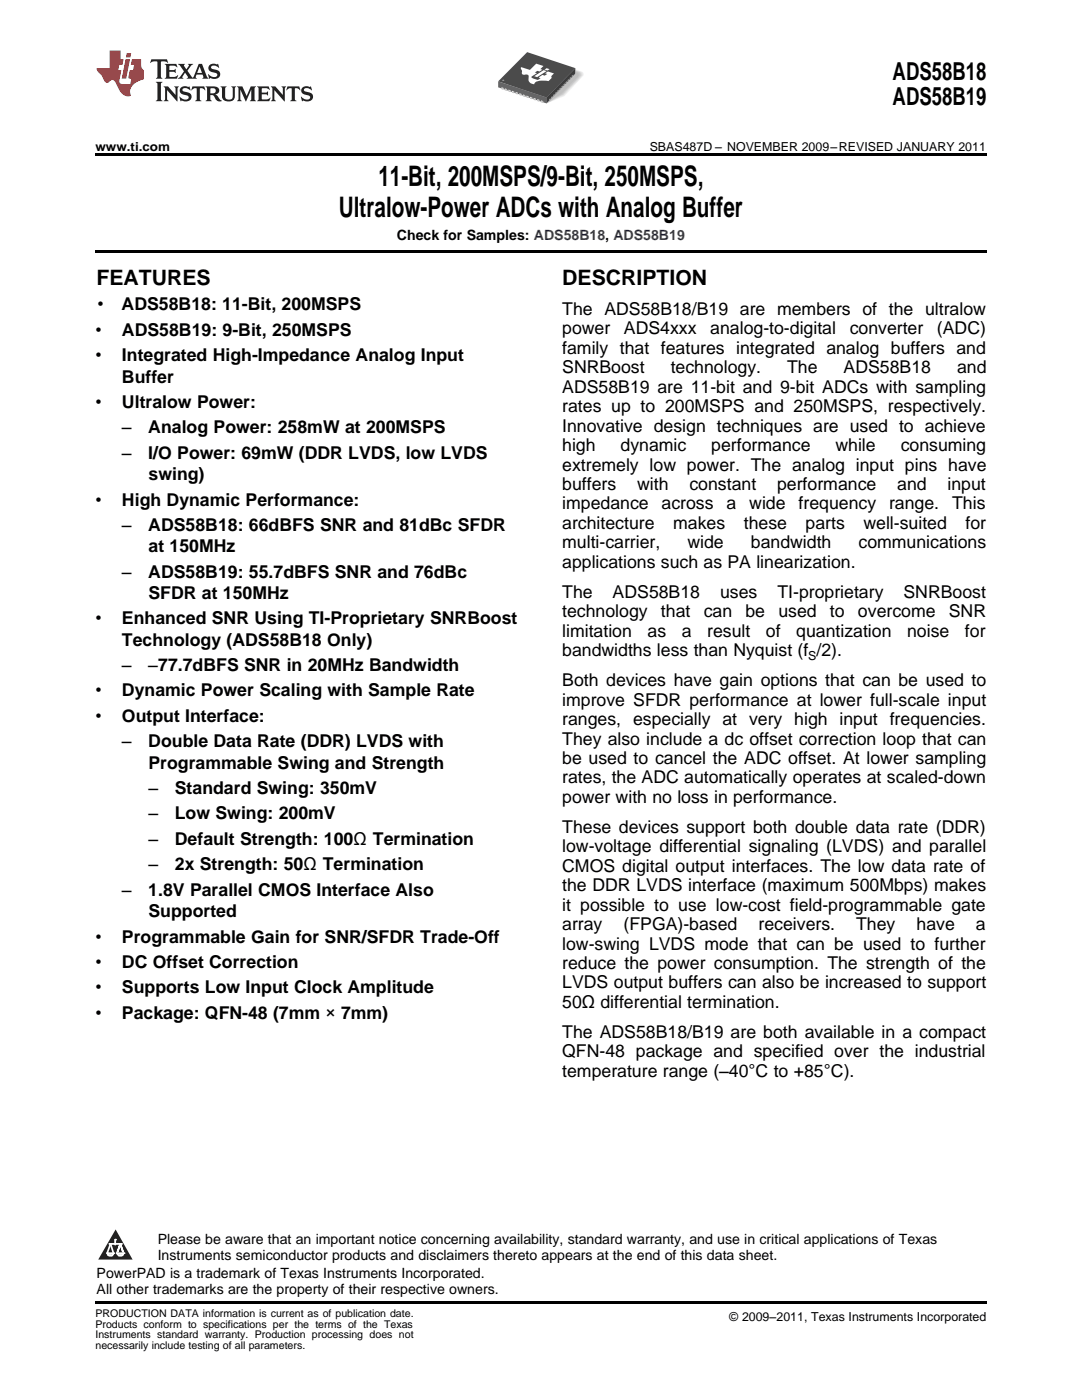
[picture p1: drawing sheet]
<svg xmlns="http://www.w3.org/2000/svg" width="216mm" height="279mm" viewBox="0 0 216 279" stroke-linecap="round" stroke-linejoin="round" font-family="sans-serif">
<defs><g id="words">
<g font-size="5.6">
<text x="75.5" y="37">11-Bit, 200MSPS/9-Bit, 250MSPS,</text>
<text x="67.6" y="43.4">Ultralow-Power ADCs with Analog Buffer</text>
</g>
<g font-size="4.9">
<text x="178.1" y="16">ADS58B18</text>
<text x="178.1" y="21">ADS58B19</text>
</g>
<g font-size="4.2">
<text x="19.2" y="56.9">FEATURES</text>
<text x="112.2" y="56.9">DESCRIPTION</text>
</g>
<g font-size="3.5">
<text x="19.4" y="61.9">•</text>
<text x="24.3" y="61.9">ADS58B18: 11-Bit, 200MSPS</text>
<text x="112.2" y="62.9">The ADS58B18/B19 are members of the ultralow</text>
<text x="19" y="67">•</text>
<text x="24.3" y="67">ADS58B19: 9-Bit, 250MSPS</text>
<text x="112.2" y="66.7">power</text>
<text x="112.2" y="70.6">family that features integrated analog buffers and</text>
<text x="124.5" y="66.7">ADS4xxx</text>
<text x="141.7" y="66.7">analog-to-digital</text>
<text x="169.5" y="66.7">converter</text>
<text x="187" y="66.7">(ADC)</text>
<text x="19" y="72.1">•</text>
<text x="24.3" y="72.1">Integrated High-Impedance Analog Input</text>
<text x="24.3" y="76.3">Buffer</text>
<text x="112.2" y="74.5">SNRBoost</text>
<text x="133.8" y="74.5">technology.</text>
<text x="157.1" y="74.5">The</text>
<text x="168.3" y="74.5">ADS58B18</text>
<text x="191" y="74.5">and</text>
<text x="19" y="81.4">•</text>
<text x="24.3" y="81.4">Ultralow Power:</text>
<text x="112.2" y="78.4">ADS58B19 are 11-bit and 9-bit ADCs with sampling</text>
<text x="112.2" y="82.3">rates up to 200MSPS and 250MSPS, respectively.</text>
<text x="24.3" y="86.5">–</text>
<text x="29.6" y="86.5">Analog Power: 258mW at 200MSPS</text>
<text x="112.2" y="86.1">Innovative design techniques are used to achieve</text>
<text x="24.3" y="91.6">–</text>
<text x="29.6" y="91.6">I/O Power: 69mW (DDR LVDS, low LVDS</text>
<text x="29.6" y="95.8">swing)</text>
<text x="112.2" y="90">high</text>
<text x="112.2" y="93.9">extremely low power. The analog input pins have</text>
<text x="123.8" y="90">dynamic</text>
<text x="141.9" y="90">performance</text>
<text x="166.7" y="90">while</text>
<text x="179.7" y="90">consuming</text>
<text x="19" y="100.9">•</text>
<text x="24.3" y="100.9">High Dynamic Performance:</text>
<text x="112.2" y="97.8">buffers</text>
<text x="112.2" y="101.7">impedance</text>
<text x="127.1" y="97.8">with</text>
<text x="132" y="101.7">across</text>
<text x="137.6" y="97.8">constant</text>
<text x="145" y="101.7">a</text>
<text x="149.5" y="101.7">wide</text>
<text x="155.1" y="97.8">performance</text>
<text x="159.3" y="101.7">frequency</text>
<text x="177.4" y="101.7">range.</text>
<text x="179" y="97.8">and</text>
<text x="189.1" y="97.8">input</text>
<text x="190" y="101.7">This</text>
<text x="24.3" y="106">–</text>
<text x="29.6" y="106">ADS58B18: 66dBFS SNR and 81dBc SFDR</text>
<text x="112.2" y="105.6">architecture</text>
<text x="134.3" y="105.6">makes</text>
<text x="148.4" y="105.6">these</text>
<text x="160.7" y="105.6">parts</text>
<text x="172.3" y="105.6">well-suited</text>
<text x="192.7" y="105.6">for</text>
<text x="29.6" y="110.2">at 150MHz</text>
<text x="112.2" y="109.4">multi-carrier,</text>
<text x="112.2" y="113.3">applications such as PA linearization.</text>
<text x="137.2" y="109.4">wide</text>
<text x="149.8" y="109.4">bandwidth</text>
<text x="171.3" y="109.4">communications</text>
<text x="24.3" y="115.3">–</text>
<text x="29.6" y="115.3">ADS58B19: 55.7dBFS SNR and 76dBc</text>
<text x="29.6" y="119.5">SFDR at 150MHz</text>
<text x="112.2" y="119.3">The</text>
<text x="122.2" y="119.3">ADS58B18</text>
<text x="143.7" y="119.3">uses</text>
<text x="155.1" y="119.3">TI-proprietary</text>
<text x="180.3" y="119.3">SNRBoost</text>
<text x="19" y="124.6">•</text>
<text x="24.3" y="124.6">Enhanced SNR Using TI-Proprietary SNRBoost</text>
<text x="112.2" y="123.2">technology</text>
<text x="131.9" y="123.2">that</text>
<text x="140.4" y="123.2">can</text>
<text x="148.8" y="123.2">be</text>
<text x="155.3" y="123.2">used</text>
<text x="165.6" y="123.2">to</text>
<text x="171.2" y="123.2">overcome</text>
<text x="189.3" y="123.2">SNR</text>
<text x="24.3" y="128.8">Technology (ADS58B18 Only)</text>
<text x="112.2" y="127.1">limitation</text>
<text x="112.2" y="131">bandwidths less than Nyquist (f /2).</text>
<text x="129.2" y="127.1">as</text>
<text x="136" y="127.1">a</text>
<text x="141.1" y="127.1">result</text>
<text x="152.8" y="127.1">of</text>
<text x="158.9" y="127.1">quantization</text>
<text x="181" y="127.1">noise</text>
<text x="192.5" y="127.1">for</text>
<text x="24.3" y="133.9">–</text>
<text x="29.6" y="133.9">–77.7dBFS SNR in 20MHz Bandwidth</text>
<text x="112.2" y="136.9">Both devices have gain options that can be used to</text>
<text x="19" y="139">•</text>
<text x="24.3" y="139">Dynamic Power Scaling with Sample Rate</text>
<text x="112.2" y="140.8">improve SFDR performance at lower full-scale input</text>
<text x="19" y="144.1">•</text>
<text x="24.3" y="144.1">Output Interface:</text>
<text x="24.3" y="149.2">–</text>
<text x="29.6" y="149.2">Double Data Rate (DDR) LVDS with</text>
<text x="112.2" y="144.7">ranges, especially at very high input frequencies.</text>
<text x="112.2" y="148.6">They also include a dc offset correction loop that can</text>
<text x="29.6" y="153.4">Programmable Swing and Strength</text>
<text x="112.2" y="152.5">be used to cancel the ADC offset. At lower sampling</text>
<text x="29.6" y="158.5">–</text>
<text x="34.9" y="158.5">Standard Swing: 350mV</text>
<text x="112.2" y="156.4">rates, the ADC automatically operates at scaled-down</text>
<text x="112.2" y="160.2">power with no loss in performance.</text>
<text x="29.6" y="163.5">–</text>
<text x="34.9" y="163.5">Low Swing: 200mV</text>
<text x="112.2" y="166.2">These devices support both double data rate (DDR)</text>
<text x="29.6" y="168.6">–</text>
<text x="29.6" y="173.7">–</text>
<text x="34.9" y="168.6">Default Strength: 100Ω Termination</text>
<text x="34.9" y="173.7">2x Strength: 50Ω Termination</text>
<text x="112.2" y="170.1">low-voltage differential signaling (LVDS) and parallel</text>
<text x="112.2" y="174">CMOS digital output interfaces. The low data rate of</text>
<text x="24.3" y="178.8">–</text>
<text x="29.6" y="178.8">1.8V Parallel CMOS Interface Also</text>
<text x="112.2" y="177.9">the DDR LVDS interface (maximum 500Mbps) makes</text>
<text x="29.6" y="183">Supported</text>
<text x="112.2" y="181.8">it possible to use low-cost field-programmable gate</text>
<text x="112.2" y="185.6">array</text>
<text x="124.4" y="185.6">(FPGA)-based</text>
<text x="151.4" y="185.6">receivers.</text>
<text x="170.8" y="185.6">They</text>
<text x="182.9" y="185.6">have</text>
<text x="194.7" y="185.6">a</text>
<text x="19" y="188.1">•</text>
<text x="24.3" y="188.1">Programmable Gain for SNR/SFDR Trade-Off</text>
<text x="112.2" y="189.5">low-swing LVDS mode that can be used to further</text>
<text x="19" y="193.2">•</text>
<text x="24.3" y="193.2">DC Offset Correction</text>
<text x="112.2" y="193.4">reduce the power consumption. The strength of the</text>
<text x="112.2" y="197.3">LVDS output buffers can also be increased to support</text>
<text x="19" y="198.3">•</text>
<text x="19" y="203.3">•</text>
<text x="24.3" y="198.3">Supports Low Input Clock Amplitude</text>
<text x="24.3" y="203.3">Package: QFN-48 (7mm × 7mm)</text>
<text x="112.2" y="201.2">50Ω differential termination.</text>
<text x="112.2" y="207.2">The ADS58B18/B19 are both available in a compact</text>
<text x="112.2" y="211">QFN-48 package and specified over the industrial</text>
<text x="112.2" y="214.9">temperature range (–40°C to +85°C).</text>
</g>
<g font-size="2.8">
<text x="79.2" y="48">Check for Samples: ADS58B18, ADS58B19</text>
<text x="31.5" y="248.4">Please be aware that an important notice concerning availability, standard warranty, and use in critical applications of Texas</text>
<text x="31.5" y="251.5">Instruments semiconductor products and disclaimers thereto appears at the end of this data sheet.</text>
<text x="19.3" y="255.1">PowerPAD is a trademark of Texas Instruments Incorporated.</text>
<text x="19.3" y="258.2">All other trademarks are the property of their respective owners.</text>
</g>
<g font-size="2.5">
<text x="19" y="30.1">www.ti.com</text>
<text x="129.6" y="30.1">SBAS487D – NOVEMBER 2009–REVISED JANUARY 2011</text>
<text x="161.3" y="131.7">S</text>
<text x="145.5" y="263.6">© 2009–2011, Texas Instruments Incorporated</text>
</g>
<g font-size="2.1">
<text x="19" y="262.9">PRODUCTION DATA information is current as of publication date.</text>
<text x="19" y="265">Products conform to specifications per the terms of the Texas</text>
<text x="19" y="267.1">Instruments standard warranty. Production processing does not</text>
<text x="19" y="269.2">necessarily include testing of all parameters.</text>
</g>
<g font-size=".4" fill="#fff">
<text x="19" y="56.7">1</text>
<text x="19" y="255.1">2</text>
<text x="19" y="258.2">3</text>
</g>
</g></defs>
<path d="M101.7 15.4l5.9-4 8.5 2.9a.57 .57 0 0 1 .3 .8l-3.8 4.1-3.6 1.4-8.1-3.6z" fill-rule="evenodd" fill="#f2f3f4"/>
<path d="M101.9 15.4l5.7-3.9 8.1 2.7a.68 .68 0 0 1 .6 .9l-2.8 2.9a2.96 2.96 0 0 1-2.1 1.6l-2.4 1-7.9-3.7z" fill-rule="evenodd" fill="#e9eaeb"/>
<path d="M102 15.4l5.5-3.8 8 2.6a.65 .65 0 0 1 .6 .9l-2.6 2.7a3.4 3.4 0 0 1-2.2 1.7l-2.3 1.1-7.7-3.7z" fill-rule="evenodd" fill="#e0e1e3"/>
<path d="M102.2 15.4l5.3-3.7 7.3 2.4a1.36 1.36 0 0 1 1.2 .7v.3l-2.6 2.7a3.6 3.6 0 0 1-2.1 1.6l-2.3 1.2-7.5-3.7z" fill-rule="evenodd" fill="#d5d6d8"/>
<path d="M102.4 15.4l5-3.6 7.2 2.3a1.1 1.1 0 0 1 1.2 1l-2.5 2.6a3.8 3.8 0 0 1-2.1 1.7l-2.2 1.2-7.3-3.7z" fill-rule="evenodd" fill="#cdced0"/>
<path d="M102.6 15.4l4.7-3.4 7.2 2.2a1.33 1.33 0 0 1 1.2 .6l-.1 .3-2.4 2.5a5.3 5.3 0 0 1-2.6 2l-1.6 1-7.1-3.8z" fill-rule="evenodd" fill="#c7c8ca"/>
<path d="M102.8 15.5l4.5-3.4 7.9 2.4 .3 .4v.2l-3.3 3.5-3.2 2-6.9-3.8z" fill-rule="evenodd" fill="#bebfc2"/>
<path d="M105.2 10.4l9.6 3.2-5.8 5.9-9.6-3.3z" fill-rule="evenodd" fill="#4b4c4d"/>
<path d="M99.4 16.2l9.6 3.3v1.1l-9.6-3.2z" fill-rule="evenodd" fill="#636366"/>
<path d="M114.8 13.6v1.1l-5.8 5.9v-1.1z" fill-rule="evenodd" fill="#3e3e3f"/>
<path d="M100.3 15.9l.4 .1-.3 .2-.2-.2z" fill-rule="evenodd" fill="#57585a"/>
<path d="M100.3 15.9l.3 .1-.2 .2-.2-.2z" fill-rule="evenodd" fill="#9b9da0"/>
<path d="M100.7 17.6l.4 .2 .1 .2-.5-.1z" fill-rule="evenodd" fill="#ececee"/>
<path d="M100.7 17.9l.5 .1M101.1 17.8v.2" fill="none" stroke="#bcbdc0" stroke-width=".2"/>
<path d="M101.5 17.9l.3 .1 .1 .3-.4-.2z" fill-rule="evenodd" fill="#ececee"/>
<path d="M101.5 18.1l.3 .2M101.8 18v.2M101.9 18.3h-.1" fill="none" stroke="#bcbdc0" stroke-width=".2"/>
<path d="M102.2 18.1l.3 .1 .1 .3-.4-.1z" fill-rule="evenodd" fill="#ececee"/>
<path d="M102.2 18.4l.4 .1M102.5 18.2v.3" fill="none" stroke="#bcbdc0" stroke-width=".2"/>
<path d="M102.9 18.3l.3 .2 .1 .2-.4-.1z" fill-rule="evenodd" fill="#ececee"/>
<path d="M102.9 18.6l.4 .1M103.2 18.5v.2" fill="none" stroke="#bcbdc0" stroke-width=".2"/>
<path d="M100.1 17.4l.3 .1 .1 .3-.4-.1z" fill-rule="evenodd" fill="#ececee"/>
<path d="M100.1 17.7l.4 .1M100.4 17.5v.3" fill="none" stroke="#bcbdc0" stroke-width=".2"/>
<path d="M103.6 18.6l.4 .1 .1 .3-.5-.1z" fill-rule="evenodd" fill="#ececee"/>
<path d="M103.6 18.9l.5 .1M104 18.7v.3" fill="none" stroke="#bcbdc0" stroke-width=".2"/>
<path d="M105.1 19.1l.3 .1 .1 .3-.4-.2z" fill-rule="evenodd" fill="#ececee"/>
<path d="M105.1 19.3l.3 .2M105.4 19.2v.2M105.5 19.5h-.1" fill="none" stroke="#bcbdc0" stroke-width=".2"/>
<path d="M105.8 19.3l.3 .1 .1 .3-.4-.1z" fill-rule="evenodd" fill="#ececee"/>
<path d="M105.8 19.6l.4 .1M106.1 19.4v.3" fill="none" stroke="#bcbdc0" stroke-width=".2"/>
<path d="M106.5 19.5l.3 .2 .1 .2-.4-.1z" fill-rule="evenodd" fill="#ececee"/>
<path d="M106.5 19.8l.4 .1M106.8 19.7v.2" fill="none" stroke="#bcbdc0" stroke-width=".2"/>
<path d="M107.2 19.8l.4 .1v.3l-.4-.1z" fill-rule="evenodd" fill="#ececee"/>
<path d="M107.6 19.9v.2M107.2 20.1l.4 .1" fill="none" stroke="#bcbdc0" stroke-width=".2"/>
<path d="M104.4 18.8l.3 .2 .1 .2-.4-.1z" fill-rule="evenodd" fill="#ececee"/>
<path d="M104.4 19.1l.4 .1M104.7 19v.2" fill="none" stroke="#bcbdc0" stroke-width=".2"/>
<path d="M107.9 20l.4 .1 .1 .3-.5-.1z" fill-rule="evenodd" fill="#ececee"/>
<path d="M108 20.3l.4 .1M108.3 20.1v.3" fill="none" stroke="#bcbdc0" stroke-width=".2"/>
<path d="M109.7 19.8l.2-.2v.2l-.2 .2z" fill-rule="evenodd" fill="#a8a9ad"/>
<path d="M109.7 19.8l-.1 .2" fill="none" stroke="#9d9fa2" stroke-width=".2"/>
<path d="M110.1 19.3l.2-.2v.3l-.2 .2z" fill-rule="evenodd" fill="#a8a9ad"/>
<path d="M110.1 19.3l-.1 .3" fill="none" stroke="#9d9fa2" stroke-width=".2"/>
<path d="M110.5 18.9l.2-.2v.3l-.2 .2z" fill-rule="evenodd" fill="#a8a9ad"/>
<path d="M110.5 18.9v.3" fill="none" stroke="#9d9fa2" stroke-width=".2"/>
<path d="M110.9 18.5l.2-.2v.3l-.2 .2z" fill-rule="evenodd" fill="#a8a9ad"/>
<path d="M110.9 18.5v.3" fill="none" stroke="#9d9fa2" stroke-width=".2"/>
<path d="M111.3 18.1l.2-.2v.2l-.2 .2z" fill-rule="evenodd" fill="#a8a9ad"/>
<path d="M111.3 18.1v.2" fill="none" stroke="#9d9fa2" stroke-width=".2"/>
<path d="M111.7 17.6l.2-.2v.3l-.2 .2z" fill-rule="evenodd" fill="#a8a9ad"/>
<path d="M111.7 17.6v.3" fill="none" stroke="#9d9fa2" stroke-width=".2"/>
<path d="M112.1 17.2l.2-.2v.3l-.2 .2z" fill-rule="evenodd" fill="#a8a9ad"/>
<path d="M112.1 17.2v.3" fill="none" stroke="#9d9fa2" stroke-width=".2"/>
<path d="M112.5 16.8l.2-.2v.3l-.2 .2z" fill-rule="evenodd" fill="#a8a9ad"/>
<path d="M112.5 16.8v.3" fill="none" stroke="#9d9fa2" stroke-width=".2"/>
<path d="M112.9 16.4l.2-.2v.2l-.2 .2z" fill-rule="evenodd" fill="#a8a9ad"/>
<path d="M112.9 16.4v.2" fill="none" stroke="#9d9fa2" stroke-width=".2"/>
<path d="M113.3 15.9l.3-.2-.1 .3-.2 .2z" fill-rule="evenodd" fill="#a8a9ad"/>
<path d="M113.4 15.9l-.1 .3" fill="none" stroke="#9d9fa2" stroke-width=".2"/>
<path d="M113.8 15.5l.2-.2v.3l-.2 .2z" fill-rule="evenodd" fill="#a8a9ad"/>
<path d="M113.8 15.5l-.1 .3" fill="none" stroke="#9d9fa2" stroke-width=".2"/>
<path d="M114.2 15.1l.2-.2v.3l-.2 .2z" fill-rule="evenodd" fill="#a8a9ad"/>
<path d="M114.2 15.1l-.1 .3" fill="none" stroke="#9d9fa2" stroke-width=".2"/>
<path d="M104 13.4l-.1 .2 .3 .6-.1 .5 .3 .2h.4a.49 .49 0 0 1 .7 .4 1.08 1.08 0 0 0 1.1 1.5l.1-.2a2.95 2.95 0 0 1 2.7-.4l.7-.7-.1-.2 .5-.6-1.2-.4-.5 .3 .4 .2-.5 .3-.5-.1-.6 .3-.1 .2 .4 .1-.6 .4-.9-.3-.4-.3 1.1-.8-.4-.1 .5-.4 .5 .2 .5-.4-.4-.1 .6-.6-1.4-.5-1.3 1.3zM106.6 15.2l.6 .2 1.9-1.2-.6-.2zM108.7 13.9l.5 .2 .5-.3-.6-.2z" fill-rule="evenodd" fill="#fff"/>
<path d="M30.2 11.8l-.2 .8a1.31 1.31 0 0 1 1.4-.3v2.9l-.3 .5h1.3l-.3-.5v-2.7l.3-.3a1.09 1.09 0 0 1 1.1 .4l-.2-.8zM32.9 12.8l.3 .4v2l-.3 .5h2.4l.2-.7a1.48 1.48 0 0 1-1.7 .3v-1l1 .1 .2 .2v-.9l-.2 .3h-1v-.7l.2-.2a1.73 1.73 0 0 1 1.4 .3l-.2-.6zM35.5 12.8l1.2 1.4-.7 1-.5 .5h1.1l-.2-.3 .5-.9 .6 .9-.2 .3h2l-.3-.3 .2-.5h1.2l.2 .5-.2 .3h1.2l-.3-.4-1-2.5h-.6l-1.3 2.7-1-1.4 1.1-1.3h-1l.2 .2-.5 .9-.5-.9 .2-.2zM39.8 13.3l.5 1.3h-1zM41.9 12.9a.83 .83 0 0 0-.3 1 .83 .83 0 0 0 .8 .5l.8 .2 .2 .3a1 1 0 0 1-1 .5 1 1 0 0 1-.8-.6l.1 .9 .2-.1a1.65 1.65 0 0 0 2-.5 .89 .89 0 0 0-.8-1.2l-.8-.2-.2-.3a.91 .91 0 0 1 1.6 .2l-.2-.8h-.4a1.34 1.34 0 0 0-1.2 .1zM31.1 16.3l.3 .5v2.9l-.3 .5h1.3l-.3-.5v-2.9l.3-.5zM32.7 17.2l.2 .5v2l-.2 .5h.9l-.3-.5 .1-1.7 2 2.2v-2.5l.3-.5h-.9l.2 .3v1.4l-1.5-1.7zM36.2 17.4a.83 .83 0 0 0-.3 .9 .83 .83 0 0 0 .8 .6l.8 .2 .2 .3a1 1 0 0 1-1 .5 1 1 0 0 1-.8-.6l.1 .9 .2-.1a1.66 1.66 0 0 0 2-.5 .89 .89 0 0 0-.9-1.2l-.7-.2-.2-.3a.91 .91 0 0 1 1.6 .2l-.2-.9-.4 .1a1.36 1.36 0 0 0-1.2 .1zM38.4 17.2l-.2 .9a.61 .61 0 0 1 1.1-.3v1.9l-.4 .5h1.3l-.3-.5v-1.9l.2-.2a.81 .81 0 0 1 .8 .5l-.1-.9zM41 17.2l.3 .5v2l-.3 .5h1.3l-.3-.3v-.9a.72 .72 0 0 1 .9 .6 .85 .85 0 0 0 1.4 .5l-.5-.3-.5-.7-.3-.3a.78 .78 0 0 0 .7-.7 .78 .78 0 0 0-.7-.8zM42 17.7l.2-.1a.6 .6 0 0 1 .7 .1 .6 .6 0 0 1 .1 .7l-.2 .2h-.8zM44 17.2l.3 .3a3.4 3.4 0 0 0 .3 2.4 1.57 1.57 0 0 0 2.2-.3l.1-2.1 .2-.3h-1l.3 .5v1.5a.76 .76 0 0 1-.7 .7 .76 .76 0 0 1-.8-.7v-1.5l.3-.5zM47.3 17.2l.3 .5v2l-.3 .5h.9l-.2-.5v-1.8l1 2.3 1.1-2.3v1.8l-.2 .5h1.2l-.3-.5v-2l.3-.5h-1.1l-.8 2-.8-2zM51.3 17.2l.3 .5v2l-.3 .5h2.4l.2-.7a1.49 1.49 0 0 1-1.6 .3l-.1-1h1l.3 .3v-.9l-.3 .3h-1v-.7l.3-.2a1.73 1.73 0 0 1 1.4 .3l-.3-.7zM54.1 17.2l.3 .5v2l-.3 .5h1l-.4-.5 .1-1.7 2 2.2v-2.5l.3-.5h-.9l.2 .3v1.4l-1.5-1.7zM57.4 17.2l-.2 .9a.8 .8 0 0 1 1-.5v2.1l-.3 .5h1.3l-.4-.5v-1.9l.2-.2a.81 .81 0 0 1 .9 .5l-.2-.9zM60.4 17.4a.83 .83 0 0 0-.3 .9 .83 .83 0 0 0 .8 .6l.8 .2 .2 .3a1 1 0 0 1-1 .5 1 1 0 0 1-.8-.6l.2 .9 .1-.1a1.66 1.66 0 0 0 2-.5 .89 .89 0 0 0-.8-1.2l-.8-.2-.2-.3a.91 .91 0 0 1 1.6 .2l-.2-.9-.3 .1a1.35 1.35 0 0 0-1.3 .1z" fill="#231f20"/>
<path d="M21.9 10.1v3.5h-2.6a2.13 2.13 0 0 0 .9 1.4l.4 .6a.94 .94 0 0 0 1.1 .9 .75 .75 0 0 1 .6-.5 .75 .75 0 0 1 .7 .4l.5 1a2.1 2.1 0 0 0 2.6 1.7 2.2 2.2 0 0 1 1.7-3l.9-.3v-1.8a1.16 1.16 0 0 1-.5-1v-1.2h-1.9l-.2 1.2h.7l-.3 1h-.6l-.3 1.3v.3l.6 .1-.2 1.1h-.9a.93 .93 0 0 1-1.3-.8l.4-2h-.6l.2-1h.6l.3-1.2h-.6v-1.7zM25.1 11.8l-.8 3.9h.9l.7-3.9zM25.3 10.6l-.2 .9h.9l.2-.9z" fill="#ee1d23"/>
<path d="M23.1 245.4l3.4 6h-6.9z" fill="#231f20"/>
<path d="M21.4 250.1h1.2l-.3 .5h-.3a.55 .55 0 0 1-.6-.5z" fill-rule="evenodd" fill="#fff"/>
<path d="M21.4 250.1h1.2l-.3 .5h-.3a.55 .55 0 0 1-.6-.5z" fill="none" stroke="#231f20" stroke-width=".34"/>
<path d="M21.4 250.1l1.2 .1-.3 .4h-.5z" fill="none" stroke="#fff" stroke-width=".34"/>
<path d="M23 248.3h.1" fill="none" stroke="#fff" stroke-width=".34"/>
<path d="M23 247.4v.9z" fill="#fff"/>
<path d="M23 247.4v.9z" fill="none" stroke="#fff" stroke-width=".34"/>
<circle cx="23" cy="247.4" r=".17" fill="#fff"/>
<path d="M21.9 248.2h.1" fill="none" stroke="#fff" stroke-width=".34"/>
<path d="M21.9 248.2h2.3z" fill="#fff"/>
<path d="M21.9 248.2h2.3z" fill="none" stroke="#fff" stroke-width=".34"/>
<circle cx="24.2" cy="248.2" r=".17" fill="#fff"/>
<path d="M23.3 250.1h.1" fill="none" stroke="#fff" stroke-width=".34"/>
<path d="M24 248.2l-.7 1.9z" fill="#fff"/>
<path d="M24 248.2l-.7 1.9z" fill="none" stroke="#fff" stroke-width=".34"/>
<path d="M24 248.2l.7 1.9z" fill="#fff"/>
<path d="M24 248.2l.7 1.9z" fill="none" stroke="#fff" stroke-width=".34"/>
<path d="M24.6 250.1h.1" fill="none" stroke="#fff" stroke-width=".34"/>
<circle cx="21.4" cy="250.1" r=".17" fill="#fff"/>
<path d="M22.1 248.2l-.7 1.9z" fill="#fff"/>
<path d="M22.1 248.2l-.7 1.9z" fill="none" stroke="#fff" stroke-width=".34"/>
<path d="M22.1 248.2l.5 1.9z" fill="#fff"/>
<path d="M22.1 248.2l.5 1.9z" fill="none" stroke="#fff" stroke-width=".34"/>
<circle cx="22.6" cy="250.1" r=".17" fill="#fff"/>
<path d="M23.4 250.1h1.3a.65 .65 0 0 1-.7 .5 .65 .65 0 0 1-.6-.5z" fill-rule="evenodd" fill="#fff"/>
<path d="M23.4 250.1h1.3a.65 .65 0 0 1-.7 .5 .65 .65 0 0 1-.6-.5z" fill="none" stroke="#231f20" stroke-width=".34"/>
<path d="M23.4 250.1h1.3l-.4 .5h-.6z" fill="none" stroke="#fff" stroke-width=".34"/>
<path d="M23.3 250.1h.1" fill="none" stroke="#fff" stroke-width=".34"/>
<circle cx="24.7" cy="250.1" r=".17" fill="#fff"/>
<path d="M19 30.6h177.8v.5h-177.8zM19 50h177.8v.5h-177.8zM19 259.7h177.8v.5h-177.8z" fill="#000"/>
<use href="#words"/>
</svg>
